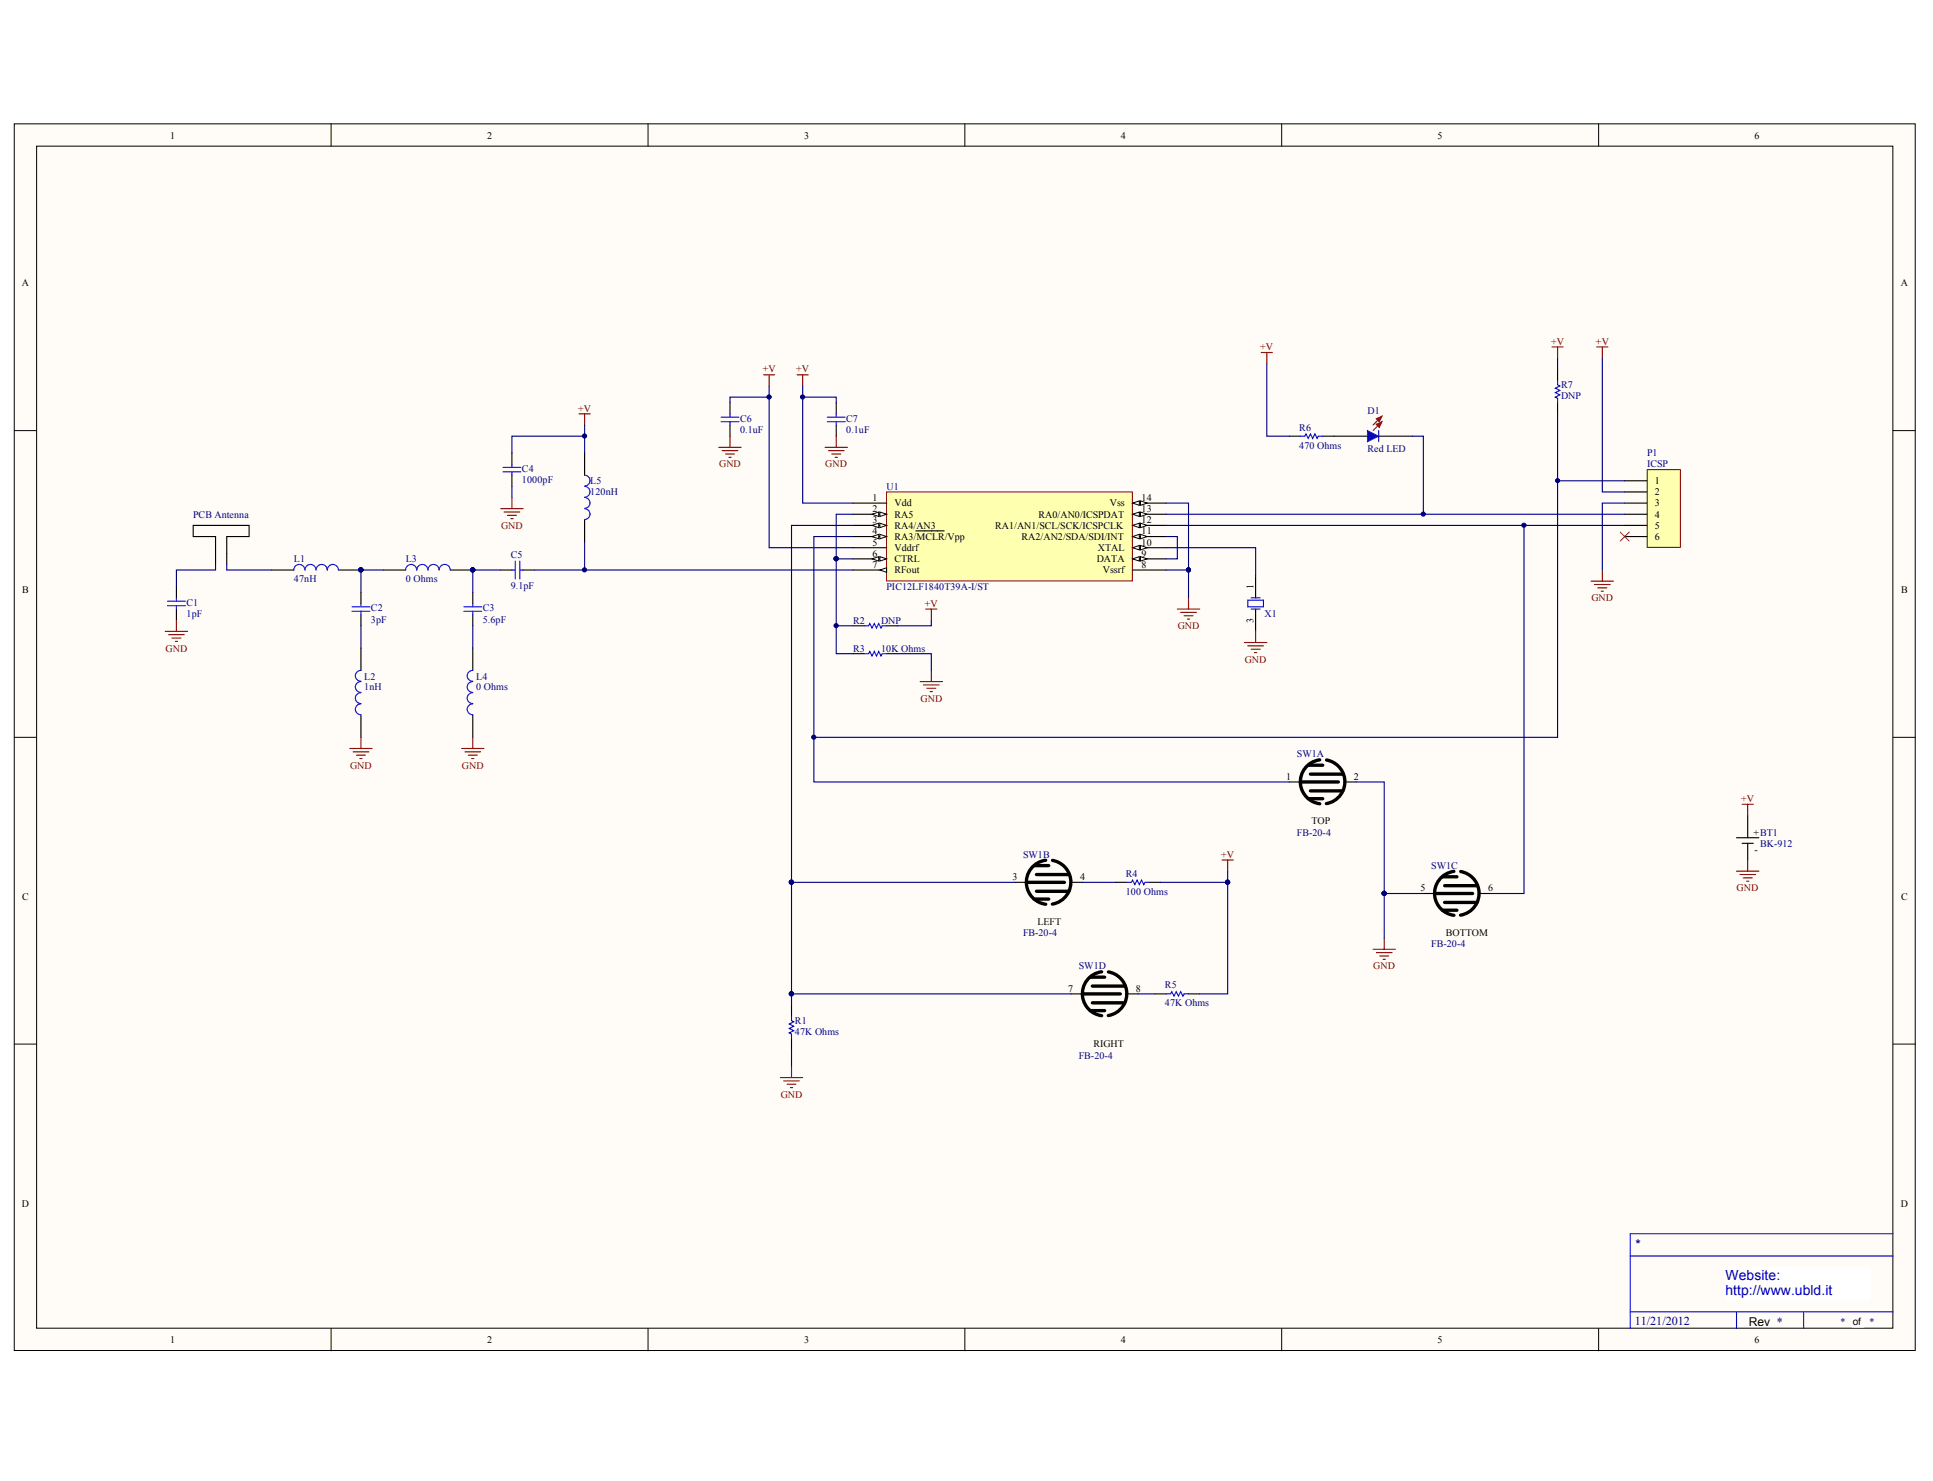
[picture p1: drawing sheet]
<svg xmlns="http://www.w3.org/2000/svg" width="269mm" height="206mm" viewBox="0 0 269 206" stroke-linecap="round" stroke-linejoin="round" font-family="sans-serif">
<defs><g id="words">
<g font-size="1.9" fill="#0000b4">
<text x="240" y="178.1">Website:</text>
<text x="240" y="180.2">http://www.ubld.it</text>
</g>
<g font-size="1.7" fill="#000080">
<text x="227.5" y="173.6">*</text>
<text x="227.3" y="184.3">11/21/2012</text>
</g>
<text font-size="1.7" x="243.2" y="184.5">Rev *</text>
<g font-size="1.4">
<text x="23.7" y="19.3">1</text>
<text x="67.7" y="19.3">2</text>
<text x="111.8" y="19.3">3</text>
<text x="155.8" y="19.3">4</text>
<text x="199.9" y="19.3">5</text>
<text x="244" y="19.3">6</text>
<text x="3" y="39.8">A</text>
<text x="264.3" y="39.8">A</text>
<text x="121.3" y="69.7">1</text>
<text x="121.3" y="71.3">2</text>
<text x="124.4" y="70.5">Vdd</text>
<text x="154.3" y="70.5">Vss</text>
<text x="158.8" y="71.3">13</text>
<text x="158.8" y="69.7">14</text>
<text x="230.1" y="67.4">1</text>
<text x="230.1" y="68.9">2</text>
<text x="230.1" y="70.5">3</text>
<text x="121.3" y="72.8">3</text>
<text x="121.3" y="74.3">4</text>
<text x="121.3" y="75.9">5</text>
<text x="121.3" y="77.5">6</text>
<text x="124.4" y="72">RA5</text>
<text x="124.4" y="73.6">RA4/AN3</text>
<text x="124.4" y="75.1">RA3/MCLR/Vpp</text>
<text x="124.4" y="76.7">Vddrf</text>
<text x="138.4" y="73.6">RA1/AN1/SCL/SCK/ICSPCLK</text>
<text x="142.1" y="75.1">RA2/AN2/SDA/SDI/INT</text>
<text x="144.4" y="72">RA0/AN0/ICSPDAT</text>
<text x="152.7" y="76.7">XTAL</text>
<text x="158.8" y="77.5">9</text>
<text x="158.8" y="75.9">10</text>
<text x="158.8" y="74.3">11</text>
<text x="158.8" y="72.8">12</text>
<text x="230.1" y="72">4</text>
<text x="230.1" y="73.6">5</text>
<text x="230.1" y="75.1">6</text>
<text x="3.1" y="82.5">B</text>
<text x="121.3" y="79">7</text>
<text x="124.4" y="79.8">RFout</text>
<text x="124.4" y="78.2">CTRL</text>
<text x="152.5" y="78.2">DATA</text>
<text x="153.4" y="79.8">Vssrf</text>
<text x="158.8" y="79">8</text>
<text x="174.3" y="81.9" transform="rotate(-90 174.3 81.9)">1</text>
<text x="264.4" y="82.5">B</text>
<text x="174.3" y="86.7" transform="rotate(-90 174.3 86.7)">3</text>
<text x="178.9" y="108.5">1</text>
<text x="188.3" y="108.5">2</text>
<text x="182.4" y="114.7">TOP</text>
<text x="243.8" y="116.2">+BT1</text>
<text x="244" y="118.7">-</text>
<text x="3.1" y="125.1">C</text>
<text x="140.8" y="122.4">3</text>
<text x="150.2" y="122.4">4</text>
<text x="197.6" y="124">5</text>
<text x="207" y="124">6</text>
<text x="264.4" y="125.1">C</text>
<text x="144.3" y="128.6">LEFT</text>
<text x="201.1" y="130.2">BOTTOM</text>
<text x="148.6" y="138">7</text>
<text x="158" y="138">8</text>
<text x="152.1" y="145.7">RIGHT</text>
<text x="3" y="167.8">D</text>
<text x="264.3" y="167.8">D</text>
<text x="257.7" y="184.4">of</text>
<text x="23.7" y="186.8">1</text>
<text x="67.7" y="186.8">2</text>
<text x="111.8" y="186.8">3</text>
<text x="155.8" y="186.8">4</text>
<text x="199.9" y="186.8">5</text>
<text x="244" y="186.8">6</text>
</g>
<g font-size="1.4" fill="#800000">
<text x="215.7" y="47.9">+V</text>
<text x="221.9" y="47.9">+V</text>
<text x="106.1" y="51.8">+V</text>
<text x="110.7" y="51.8">+V</text>
<text x="175.3" y="48.7">+V</text>
<text x="80.4" y="57.3">+V</text>
<text x="100" y="65">GND</text>
<text x="114.8" y="65">GND</text>
<text x="69.7" y="73.6">GND</text>
<text x="221.3" y="83.7">GND</text>
<text x="128.6" y="84.4">+V</text>
<text x="163.8" y="87.5">GND</text>
<text x="23" y="90.6">GND</text>
<text x="173.1" y="92.2">GND</text>
<text x="128" y="97.6">GND</text>
<text x="48.7" y="106.9">GND</text>
<text x="64.2" y="106.9">GND</text>
<text x="242.1" y="111.6">+V</text>
<text x="169.8" y="119.3">+V</text>
<text x="241.5" y="124">GND</text>
<text x="191" y="134.8">GND</text>
<text x="108.6" y="152.7">GND</text>
</g>
<g font-size="1.4" fill="#000080">
<text x="102.9" y="58.6">C6</text>
<text x="117.7" y="58.6">C7</text>
<text x="180.7" y="59.9">R6</text>
<text x="190.2" y="57.6">D1</text>
<text x="217.1" y="55.6">DNP</text>
<text x="217.1" y="54">R7</text>
<text x="72.6" y="65.6">C4</text>
<text x="102.9" y="60.2">0.1uF</text>
<text x="117.7" y="60.2">0.1uF</text>
<text x="180.7" y="62.4">470 Ohms</text>
<text x="190.2" y="62.9">Red LED</text>
<text x="229.1" y="63.5">P1</text>
<text x="229.1" y="65">ICSP</text>
<text x="72.6" y="67.2">1000pF</text>
<text x="82.1" y="68.9">120nH</text>
<text x="82.1" y="67.4">L5</text>
<text x="123.3" y="68.1">U1</text>
<text x="26.9" y="72">PCB Antenna</text>
<text x="71" y="77.6">C5</text>
<text x="40.9" y="81">47nH</text>
<text x="40.9" y="78.2">L1</text>
<text x="56.4" y="81">0 Ohms</text>
<text x="56.4" y="78.2">L3</text>
<text x="71" y="81.9">9.1pF</text>
<text x="123.3" y="82.1">PIC12LF1840T39A-I/ST</text>
<text x="25.9" y="85.8">1pF</text>
<text x="25.9" y="84.3">C1</text>
<text x="51.6" y="86.6">3pF</text>
<text x="51.6" y="85">C2</text>
<text x="67.1" y="86.6">5.6pF</text>
<text x="67.1" y="85">C3</text>
<text x="118.6" y="86.8">R2</text>
<text x="122.5" y="86.8">DNP</text>
<text x="175.8" y="85.8">X1</text>
<text x="50.7" y="94.5">L2</text>
<text x="66.2" y="94.5">L4</text>
<text x="118.6" y="90.6">R3</text>
<text x="122.5" y="90.6">10K Ohms</text>
<text x="50.7" y="96">1nH</text>
<text x="66.2" y="96">0 Ohms</text>
<text x="180.4" y="105.4">SW1A</text>
<text x="142.3" y="119.3">SW1B</text>
<text x="180.4" y="116.2">FB-20-4</text>
<text x="244.8" y="117.8">BK-912</text>
<text x="156.6" y="124.5">100 Ohms</text>
<text x="156.6" y="122">R4</text>
<text x="199" y="120.9">SW1C</text>
<text x="142.3" y="130.2">FB-20-4</text>
<text x="199" y="131.8">FB-20-4</text>
<text x="150" y="134.8">SW1D</text>
<text x="162" y="137.5">R5</text>
<text x="110.5" y="142.5">R1</text>
<text x="162" y="140">47K Ohms</text>
<text x="110.5" y="144">47K Ohms</text>
<text x="150" y="147.3">FB-20-4</text>
<text x="255.9" y="184.4">*</text>
<text x="260" y="184.4">*</text>
</g>
</g></defs>
<g fill="#fffcf8" stroke="#000" stroke-width=".14">
<path d="M2 17.2h264.3v170.7h-264.3z"/>
<path d="M5.1 20.3h258.1v164.5h-258.1z"/>
</g>
<g fill="none" stroke="#000" stroke-width=".14">
<path d="M46 17.2v3.1M90.1 17.2v3.1M134.2 17.2v3.1M178.2 17.2v3.1M222.3 17.2v3.1M2 59.9h3.1M263.3 59.9h3.1M2 102.6h3.1M263.3 102.6h3.1M2 145.2h3.1M263.3 145.2h3.1M46 184.8v3.1"/>
<path d="M90.1 184.8v3.1M134.2 184.8v3.1M178.2 184.8v3.1M222.3 184.8v3.1"/>
</g>
<g fill="#fff" stroke="#fff" stroke-width=".14">
<path d="M239.9 176.3h20.2v4.6h-20.2z"/>
<path d="M243.2 183h3.1v1.5h-3.1z"/>
<path d="M257.7 183.1h1.5v1.5h-1.5z"/>
</g>
<path d="M226.7 174.7h36.6M263.3 171.6h-36.6v13.2M226.7 182.5h36.6M241.5 182.5v2.3M250.8 182.5v2.3" fill="none" stroke="#00f" stroke-width=".16"/>
<path d="M123.3 68.4h34.2v12.4h-34.2z" fill="#ffffb0" stroke="#800000" stroke-width=".14"/>
<path d="M118.6 70h4.7M118.6 71.5h4.7" fill="none" stroke="#000" stroke-width=".16"/>
<g fill="#fffcf8" stroke="#000" stroke-width=".14">
<path d="M122.4 71.2l.9 .3-.9 .3z"/>
<path d="M121.3 71.5l.9-.3v.6z"/>
</g>
<path d="M118.6 73.1h4.7" fill="none" stroke="#000" stroke-width=".16"/>
<g fill="#fffcf8" stroke="#000" stroke-width=".14">
<path d="M122.4 72.8l.9 .3-.9 .3z"/>
<path d="M121.3 73.1l.9-.3v.6z"/>
</g>
<path d="M118.6 74.6h4.7" fill="none" stroke="#000" stroke-width=".16"/>
<g fill="#fffcf8" stroke="#000" stroke-width=".14">
<path d="M122.4 74.3l.9 .3-.9 .4z"/>
<path d="M121.3 74.6l.9-.3v.7z"/>
</g>
<path d="M118.6 76.2h4.7M118.6 79.3h4.7M127.4 73.8h3.9" fill="none" stroke="#000" stroke-width=".16"/>
<path d="M122.4 79.3l.9-.3v.6z" fill="#fffcf8" stroke="#000" stroke-width=".14"/>
<path d="M118.6 77.7h4.7" fill="none" stroke="#000" stroke-width=".16"/>
<g fill="#fffcf8" stroke="#000" stroke-width=".14">
<path d="M122.4 77.4l.9 .3-.9 .4z"/>
<path d="M121.3 77.7l.9-.3v.7z"/>
</g>
<path d="M157.5 79.3h4.7M157.5 77.7h4.7" fill="none" stroke="#000" stroke-width=".16"/>
<g fill="#fffcf8" stroke="#000" stroke-width=".14">
<path d="M157.5 77.7l.9-.3v.7z"/>
<path d="M158.6 77.4l.9 .3-.9 .4z"/>
</g>
<path d="M157.5 76.2h4.7" fill="none" stroke="#000" stroke-width=".16"/>
<g fill="#fffcf8" stroke="#000" stroke-width=".14">
<path d="M157.5 76.2l.9-.3v.6z"/>
<path d="M158.6 75.9l.9 .3-.9 .3z"/>
</g>
<path d="M157.5 74.6h4.7" fill="none" stroke="#000" stroke-width=".16"/>
<g fill="#fffcf8" stroke="#000" stroke-width=".14">
<path d="M157.5 74.6l.9-.3v.7z"/>
<path d="M158.6 74.3l.9 .3-.9 .4z"/>
</g>
<path d="M157.5 73.1h4.7" fill="none" stroke="#000" stroke-width=".16"/>
<g fill="#fffcf8" stroke="#000" stroke-width=".14">
<path d="M157.5 73.1l.9-.3v.6z"/>
<path d="M158.6 72.8l.9 .3-.9 .3z"/>
</g>
<path d="M157.5 71.5h4.7" fill="none" stroke="#000" stroke-width=".16"/>
<g fill="#fffcf8" stroke="#000" stroke-width=".14">
<path d="M157.5 71.5l.9-.3v.6z"/>
<path d="M158.6 71.2l.9 .3-.9 .3z"/>
</g>
<path d="M157.5 70h4.7" fill="none" stroke="#000" stroke-width=".16"/>
<g fill="#fffcf8" stroke="#000" stroke-width=".14">
<path d="M157.5 70l.9-.3v.6z"/>
<path d="M158.6 69.7l.9 .3-.9 .3z"/>
</g>
<g fill="none" stroke="#800000" stroke-width=".16">
<path d="M80.5 57.6h1.6M81.3 57.6v1.5M106.2 52.1h1.5M107 52.1v1.6M110.9 52.1h1.5M111.6 52.1v1.6M175.4 49h1.5M176.2 49v1.6M215.8 48.3h1.6M216.6 48.3v1.5M222.1 48.3h1.5M222.8 48.3v1.5"/>
<path d="M69.6 70.8h3.1M70.1 71.2h2.2M70.6 71.7h1.2M71 72.2h.3M71.2 69.2v1.6M100 62.2h3.1M100.4 62.7h2.2M100.9 63.2h1.2M101.4 63.6h.3M101.5 60.7v1.5M114.7 62.2h3.1M115.2 62.7h2.2"/>
<path d="M115.7 63.2h1.2M116.1 63.6h.3M116.3 60.7v1.5M222.8 79.3v1.5M23 87.8h3.1M23.4 88.3h2.2M23.9 88.8h1.3M24.4 89.2h.3M24.5 86.3v1.5M128 94.8h3.1M128.4 95.3h2.2M128.7 84.7h1.6"/>
<path d="M128.9 95.7h1.2M129.4 96.2h.3M129.5 84.7v1.6M129.5 93.3v1.5M163.7 84.7h3.1M164.2 85.2h2.2M164.7 85.7h1.2M165.1 86.1h.3M165.3 83.2v1.5M173.1 89.4h3.1M173.5 89.8h2.2M174 90.3h1.2"/>
<path d="M174.5 90.8h.3M174.6 87.8v1.6M221.3 80.8h3.1M221.7 81.3h2.2M222.2 81.8h1.3M222.7 82.2h.3M48.6 104.1h3.2M49.1 104.6h2.2M49.6 105.1h1.2M50 105.5h.4M50.2 102.6v1.5M64.2 104.1h3.1"/>
<path d="M64.7 104.6h2.1M65.1 105.1h1.3M65.6 105.5h.3M65.7 102.6v1.5M170 119.6h1.5M170.7 119.6v1.6M242.3 111.9h1.5M243 111.9v1.5M243 119.6v1.6M190.9 132.1h3.2M191.4 132.5h2.2M191.9 133h1.2"/>
<path d="M192.3 133.5h.4M192.5 130.5v1.6M241.5 121.2h3.1M242 121.7h2.1M242.4 122.1h1.3M242.9 122.6h.3M108.5 149.9h3.1M109 150.4h2.2M109.5 150.8h1.2M109.9 151.3h.3M110.1 148.3v1.6"/>
</g>
<g fill="none" stroke="#000080" stroke-width=".16">
<path d="M81.3 59.1v3.9M107 53.7v22.5h11.6M107 55.2h-5.5v.8M111.6 53.7v16.3h7M111.6 55.2h4.7v.8M176.2 50.6v10.1h3.1M216.6 49.8v1.6M30 78.5v.8h-5.5v2.3M31.5 78.5v.8h6.3M53.3 79.3h-3.1v3.1M69.6 79.3h-3.9v3.1M71.2 67.7v1.5"/>
<path d="M74.3 79.3h44.3M81.3 60.7h-10.1v2.3M81.3 75.4v3.9M116.3 77.7v13.2h2.3M116.3 77.7h2.3M118.6 71.5h-2.3v6.2M118.6 73.1h-8.5v49.6M118.6 74.6h-5.4v34.2h66.1M162.2 70h3.1v9.3M162.2 74.6h1.5v3.1h-1.5M162.2 76.2h12.4v3.9M162.2 79.3h3.1"/>
<path d="M165.3 79.3v3.9M50.2 87.1v3.1M65.7 87.1v3.1M116.3 87.1h2.3M124.8 90.9h4.7v2.4M129.5 86.3v.8h-4.7M188.6 108.8h3.9v15.5M110.1 122.7h31.1M110.1 138.3h38.9M110.1 122.7v17.1M150.5 122.7h4.7M158.3 138.3h2.3"/>
<path d="M161.4 122.7h9.3M170.7 122.7v15.6h-3.9M170.7 121.2v1.5M192.5 124.3h5.4M192.5 124.3v6.2M110.1 146v2.3"/>
</g>
<g fill="none" stroke="#000" stroke-width=".16">
<path d="M101.5 56v1.6M101.5 59.1v1.6M116.3 56v1.6M116.3 59.1v1.6M216.6 51.4v1.5M216.6 56v1.6M30 78.5v-3.9h-3.1v-1.5h7.7v1.5h-3.1v3.9M37.8 79.3h3.1M47.1 79.3h3.1M53.3 79.3h3.1M62.6 79.3h3.1M69.6 79.3h1.6"/>
<path d="M71.2 63v1.6M71.2 66.1v1.6M72.7 79.3h1.6M81.3 63v3.1M81.3 72.3v3.1M179.3 60.7h1.5M183.9 60.7h6.3M191.7 60.7h4.7M24.5 81.6v1.6M24.5 84.7v1.6M50.2 82.4v1.6M50.2 85.5v1.6"/>
<path d="M50.2 90.2v3.1M50.2 99.5v3.1M65.7 82.4v1.6M65.7 85.5v1.6M65.7 90.2v3.1M65.7 99.5v3.1M118.6 90.9h1.6M118.6 87.1h1.6M123.3 90.9h1.5M123.3 87.1h1.5M174.6 80.1v3.1M174.6 84.7v3.1"/>
<path d="M179.3 108.8h1.5M187.1 108.8h1.5M241.5 116.5h3.1M242.3 117.3h1.5M243 113.4v3.1M243 117.3v2.3M110.1 139.8v1.6M141.2 122.7h1.5M149 122.7h1.5M149 138.3h1.5M155.2 122.7h1.5M156.7 138.3h1.6"/>
<path d="M159.8 122.7h1.6M160.6 138.3h1.6M165.3 138.3h1.5M197.9 124.3h1.6M205.7 124.3h1.6M110.1 144.5v1.5"/>
</g>
<g fill="#000080" stroke="#000080" stroke-width=".14">
<circle cx="165.3" cy="79.3" r=".29"/>
<circle cx="111.6" cy="55.2" r=".29"/>
<circle cx="107" cy="55.2" r=".29"/>
<circle cx="116.3" cy="77.7" r=".29"/>
<circle cx="116.3" cy="87" r=".29"/>
<circle cx="110.1" cy="122.7" r=".29"/>
<circle cx="170.7" cy="122.7" r=".29"/>
<circle cx="192.5" cy="124.3" r=".29"/>
<circle cx="110.1" cy="138.2" r=".29"/>
<circle cx="81.3" cy="79.3" r=".29"/>
<circle cx="50.2" cy="79.3" r=".29"/>
<circle cx="65.7" cy="79.3" r=".29"/>
<circle cx="81.3" cy="60.7" r=".29"/>
</g>
<g fill="none" stroke="#00f" stroke-width=".16">
<path d="M100.3 58h2.5M100.3 58.7h2.5M101.5 57.6v.4M101.5 58.7v.4M115 58h2.5M115 58.7h2.5M116.3 57.6v.4M116.3 58.7v.4M191.7 59.9v1.6M216.6 52.9v.6l.3 .2-.6 .3 .6 .3-.6 .3 .6 .3-.6 .3 .3 .2v.6M42.4 79.3a.76 .76 0 0 0-.8-.8 .76 .76 0 0 0-.7 .8M43.9 79.3a.76 .76 0 0 0-.7-.8 .76 .76 0 0 0-.8 .8"/>
<path d="M45.5 79.3a.76 .76 0 0 0-.8-.8 .76 .76 0 0 0-.7 .8M47.1 79.3a.76 .76 0 0 0-.8-.8 .76 .76 0 0 0-.8 .8M59.5 79.3a.78 .78 0 0 0-.8-.8 .78 .78 0 0 0-.8 .8 .76 .76 0 0 0-.7-.8 .76 .76 0 0 0-.8 .8M61.1 79.3a.76 .76 0 0 0-.8-.8 .76 .76 0 0 0-.8 .8M62.6 79.3a.76 .76 0 0 0-.8-.8 .76 .76 0 0 0-.7 .8M69.9 65h2.5M69.9 65.6h2.5M71.2 64.6v.4M71.2 65.6v.5M71.2 79.3h.5M71.7 78.1v2.4M72.3 78.1v2.4"/>
<path d="M72.3 79.3h.4M81.3 66.1a.75 .75 0 0 1 .7 .8 .75 .75 0 0 1-.7 .7M81.3 67.7a.75 .75 0 0 1 .7 .7 .75 .75 0 0 1-.7 .8M81.3 69.2a.75 .75 0 0 1 .7 .8 .75 .75 0 0 1-.7 .7M81.3 70.8a.75 .75 0 0 1 .7 .7 .75 .75 0 0 1-.7 .8M180.8 60.7h.7l.1-.3 .3 .6 .3-.6 .3 .6 .4-.6 .3 .6 .1-.3h.6M23.3 83.6h2.5M23.3 84.3h2.5M24.5 83.2v.4M24.5 84.3v.4M49 84.4h2.4M49 85h2.4"/>
<path d="M50.2 97.9a.75 .75 0 0 0-.8 .8 .75 .75 0 0 0 .8 .7M50.2 96.4a.75 .75 0 0 0-.8 .7 .75 .75 0 0 0 .8 .8M50.2 94.8a.75 .75 0 0 0-.8 .8 .75 .75 0 0 0 .8 .7M50.2 93.3a.75 .75 0 0 0-.8 .7 .75 .75 0 0 0 .8 .8M50.2 84v.4M50.2 85v.5M64.5 84.4h2.5M64.5 85h2.5M65.7 97.9a.75 .75 0 0 0-.7 .8 .75 .75 0 0 0 .7 .7M65.7 96.4a.75 .75 0 0 0-.7 .7 .75 .75 0 0 0 .7 .8M65.7 94.8a.75 .75 0 0 0-.7 .8 .75 .75 0 0 0 .7 .7M65.7 93.3a.75 .75 0 0 0-.7 .7 .75 .75 0 0 0 .7 .8"/>
<path d="M65.7 84v.4M65.7 85v.5M120.2 90.9h.6l.2-.3 .3 .6 .3-.6 .3 .6 .3-.6 .3 .6 .2-.3h.6M120.2 87.1h.6l.2-.4 .3 .7 .3-.7 .3 .7 .3-.7 .3 .7 .2-.3h.6M173.5 83.5h2.2v.9h-2.2zM174 84.7h1.2M174 83.2h1.2M156.7 122.7h.7l.1-.3 .3 .7 .3-.7 .3 .7 .4-.7 .3 .7 .1-.4h.6M162.2 138.3h.6l.2-.3 .3 .6 .3-.6 .3 .6 .3-.6 .3 .6 .2-.3h.6M110.1 141.4v.6l.3 .1-.6 .4 .6 .3-.6 .3 .6 .3-.6 .3 .3 .1v.7"/>
</g>
<path d="M190.2 59.9l1.5 .8-1.5 .8z" fill="#00f" stroke="#00f" stroke-width=".14"/>
<path d="M192 58l-1.1 1.1M192 58.8l-1.1 1.1" fill="none" stroke="#f00" stroke-width=".16"/>
<g fill="#f00" stroke="#f00" stroke-width=".14">
<path d="M191.4 58.3l.8-.4-.4 .8z"/>
<path d="M191.4 59l.8-.4-.4 .9z"/>
</g>
<g fill="none" stroke="#000" stroke-width=".47">
<path d="M145.4 119.7a3.1 3.1 0 0 0-2.7 3 3.1 3.1 0 0 0 2.7 3.1M146.4 119.7a3.1 3.1 0 0 1 2.5 3 3.1 3.1 0 0 1-2.5 3.1M180.8 108.8h5.3M181.9 106.5h2M181.9 111.1h2M182.2 107.7h4.5M182.2 110h4.5M183.5 105.7a3.1 3.1 0 0 0-2.7 3.1 3.1 3.1 0 0 0 2.7 3M184.5 105.7a3.1 3.1 0 0 1 2.5 3.1 3.1 3.1 0 0 1-2.5 3M142.7 122.7h5.3M143.8 120.4h2M143.8 125.1h2"/>
<path d="M144.1 121.7h4.5M144.1 124h4.5M150.5 138.3h5.3M151.6 135.9h2M151.9 137.2h4.5M151.9 139.5h4.5M153.2 135.2a3.1 3.1 0 0 0-2.7 3 3.1 3.1 0 0 0 2.7 3.1M154.1 135.2a3.1 3.1 0 0 1 2.6 3 3.1 3.1 0 0 1-2.6 3.1M199.5 124.3h5.3M200.6 122h2M200.6 126.6h2M200.9 123.2h4.5"/>
<path d="M200.9 125.5h4.5M202.2 121.2a3.1 3.1 0 0 0-2.7 3.1 3.1 3.1 0 0 0 2.7 3M203.1 121.2a3.1 3.1 0 0 1 2.6 3.1 3.1 3.1 0 0 1-2.6 3M151.6 140.6h2"/>
</g>
<path d="M229.1 65.3h4.6v10.8h-4.6z" fill="#ffffb0" stroke="#800000" stroke-width=".14"/>
<path d="M225.9 66.9h3.2M225.9 68.4h3.2M225.9 70h3.2M225.9 71.5h3.2M225.9 73.1h3.2M225.9 74.6h3.2" fill="none" stroke="#000" stroke-width=".16"/>
<path d="M216.6 57.6v45h-103.4M222.8 49.8v18.6h3.1M162.2 73.1h63.7M162.2 71.5h63.7M196.4 60.7h1.5v10.8M211.9 73.1v51.2h-4.6M216.6 66.9h9.3M225.9 70h-3.1v9.3" fill="none" stroke="#000080" stroke-width=".16"/>
<g fill="#000080" stroke="#000080" stroke-width=".14">
<circle cx="211.9" cy="73.1" r=".29"/>
<circle cx="113.2" cy="102.5" r=".29"/>
<circle cx="216.6" cy="66.9" r=".29"/>
<circle cx="197.9" cy="71.5" r=".29"/>
</g>
<path d="M225.3 74l1.3 1.3M226.6 74l-1.3 1.3" fill="none" stroke="#f00" stroke-width=".14"/>
<use href="#words"/>
</svg>
